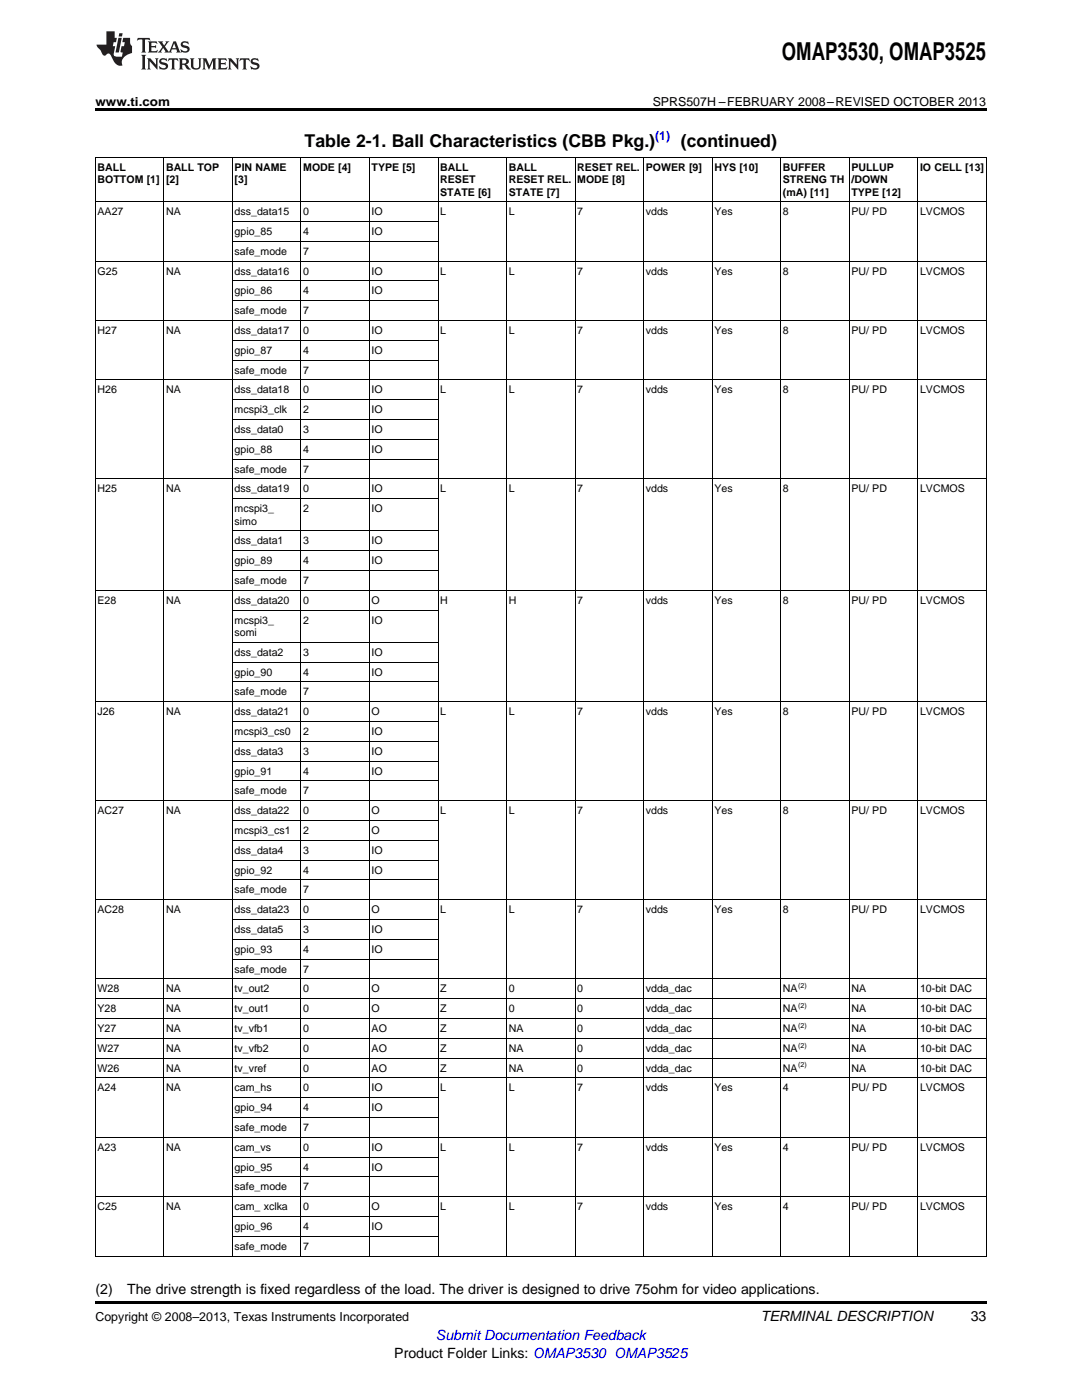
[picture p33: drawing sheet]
<svg xmlns="http://www.w3.org/2000/svg" width="216mm" height="279mm" viewBox="0 0 216 279" stroke-linecap="round" stroke-linejoin="round" font-family="sans-serif">
<defs><g id="words">
<text font-size="4.9" x="156" y="12">OMAP3530, OMAP3525</text>
<g font-size="3.5">
<text x="60.8" y="29.3">Table 2-1. Ball Characteristics (CBB Pkg.)</text>
<text x="135.9" y="29.3">(continued)</text>
</g>
<g font-size="2.8">
<text x="19" y="258.2">(2)</text>
<text x="25.4" y="258.2">The drive strength is fixed regardless of the load. The driver is designed to drive 75ohm for video applications.</text>
<text x="151.8" y="263.6">TERMINAL DESCRIPTION</text>
<text x="193.7" y="263.6">33</text>
<text x="78.7" y="270.9">Product Folder Links: OMAP3530 OMAP3525</text>
</g>
<text font-size="2.8" fill="#00f" x="87" y="267.4">Submit Documentation Feedback</text>
<g font-size="2.5">
<text x="19" y="21.1">www.ti.com</text>
<text x="130.2" y="21.1">SPRS507H –FEBRUARY 2008–REVISED OCTOBER 2013</text>
<text x="19" y="263.6">Copyright © 2008–2013, Texas Instruments Incorporated</text>
</g>
<text font-size="2.5" fill="#00f" x="130.7" y="27.9">(1)</text>
<g font-size="2.1">
<text x="19.5" y="34.1">BALL</text>
<text x="33.1" y="34.1">BALL TOP</text>
<text x="46.8" y="34.1">PIN NAME</text>
<text x="60.5" y="34.1">MODE [4]</text>
<text x="74.2" y="34.1">TYPE [5]</text>
<text x="87.8" y="34.1">BALL</text>
<text x="101.5" y="34.1">BALL</text>
<text x="115.2" y="34.1">RESET REL.</text>
<text x="128.9" y="34.1">POWER [9]</text>
<text x="142.6" y="34.1">HYS [10]</text>
<text x="156.2" y="34.1">BUFFER</text>
<text x="169.9" y="34.1">PULLUP</text>
<text x="183.6" y="34.1">IO CELL [13]</text>
<text x="19.5" y="36.5">BOTTOM [1]</text>
<text x="33.1" y="36.5">[2]</text>
<text x="46.8" y="36.5">[3]</text>
<text x="87.8" y="36.5">RESET</text>
<text x="87.8" y="39">STATE [6]</text>
<text x="101.5" y="36.5">RESET REL.</text>
<text x="101.5" y="39">STATE [7]</text>
<text x="115.2" y="36.5">MODE [8]</text>
<text x="156.2" y="36.5">STRENG TH</text>
<text x="156.2" y="39">(mA) [11]</text>
<text x="169.9" y="36.5">/DOWN</text>
<text x="169.9" y="39">TYPE [12]</text>
<text x="19.5" y="43">AA27</text>
<text x="33.1" y="43">NA</text>
<text x="46.8" y="43">dss_data15</text>
<text x="46.8" y="46.9">gpio_85</text>
<text x="60.5" y="43">0</text>
<text x="60.5" y="46.9">4</text>
<text x="74.2" y="43">IO</text>
<text x="74.2" y="46.9">IO</text>
<text x="87.8" y="43">L</text>
<text x="101.5" y="43">L</text>
<text x="115.2" y="43">7</text>
<text x="128.9" y="43">vdds</text>
<text x="142.6" y="43">Yes</text>
<text x="156.2" y="43">8</text>
<text x="169.9" y="43">PU/ PD</text>
<text x="183.6" y="43">LVCMOS</text>
<text x="46.8" y="50.9">safe_mode</text>
<text x="60.5" y="50.9">7</text>
<text x="19.5" y="54.8">G25</text>
<text x="33.1" y="54.8">NA</text>
<text x="46.8" y="54.8">dss_data16</text>
<text x="46.8" y="58.8">gpio_86</text>
<text x="60.5" y="54.8">0</text>
<text x="60.5" y="58.8">4</text>
<text x="74.2" y="54.8">IO</text>
<text x="74.2" y="58.8">IO</text>
<text x="87.8" y="54.8">L</text>
<text x="101.5" y="54.8">L</text>
<text x="115.2" y="54.8">7</text>
<text x="128.9" y="54.8">vdds</text>
<text x="142.6" y="54.8">Yes</text>
<text x="156.2" y="54.8">8</text>
<text x="169.9" y="54.8">PU/ PD</text>
<text x="183.6" y="54.8">LVCMOS</text>
<text x="46.8" y="62.7">safe_mode</text>
<text x="60.5" y="62.7">7</text>
<text x="19.5" y="66.7">H27</text>
<text x="33.1" y="66.7">NA</text>
<text x="46.8" y="66.7">dss_data17</text>
<text x="46.8" y="70.6">gpio_87</text>
<text x="60.5" y="66.7">0</text>
<text x="60.5" y="70.6">4</text>
<text x="74.2" y="66.7">IO</text>
<text x="74.2" y="70.6">IO</text>
<text x="87.8" y="66.7">L</text>
<text x="101.5" y="66.7">L</text>
<text x="115.2" y="66.7">7</text>
<text x="128.9" y="66.7">vdds</text>
<text x="142.6" y="66.7">Yes</text>
<text x="156.2" y="66.7">8</text>
<text x="169.9" y="66.7">PU/ PD</text>
<text x="183.6" y="66.7">LVCMOS</text>
<text x="46.8" y="74.6">safe_mode</text>
<text x="60.5" y="74.6">7</text>
<text x="19.5" y="78.5">H26</text>
<text x="33.1" y="78.5">NA</text>
<text x="46.8" y="78.5">dss_data18</text>
<text x="46.8" y="82.5">mcspi3_clk</text>
<text x="60.5" y="78.5">0</text>
<text x="60.5" y="82.5">2</text>
<text x="74.2" y="78.5">IO</text>
<text x="74.2" y="82.5">IO</text>
<text x="87.8" y="78.5">L</text>
<text x="101.5" y="78.5">L</text>
<text x="115.2" y="78.5">7</text>
<text x="128.9" y="78.5">vdds</text>
<text x="142.6" y="78.5">Yes</text>
<text x="156.2" y="78.5">8</text>
<text x="169.9" y="78.5">PU/ PD</text>
<text x="183.6" y="78.5">LVCMOS</text>
<text x="46.8" y="86.4">dss_data0</text>
<text x="60.5" y="86.4">3</text>
<text x="74.2" y="86.4">IO</text>
<text x="46.8" y="90.4">gpio_88</text>
<text x="46.8" y="94.3">safe_mode</text>
<text x="60.5" y="90.4">4</text>
<text x="60.5" y="94.3">7</text>
<text x="74.2" y="90.4">IO</text>
<text x="19.5" y="98.3">H25</text>
<text x="33.1" y="98.3">NA</text>
<text x="46.8" y="98.3">dss_data19</text>
<text x="60.5" y="98.3">0</text>
<text x="74.2" y="98.3">IO</text>
<text x="87.8" y="98.3">L</text>
<text x="101.5" y="98.3">L</text>
<text x="115.2" y="98.3">7</text>
<text x="128.9" y="98.3">vdds</text>
<text x="142.6" y="98.3">Yes</text>
<text x="156.2" y="98.3">8</text>
<text x="169.9" y="98.3">PU/ PD</text>
<text x="183.6" y="98.3">LVCMOS</text>
<text x="46.8" y="102.2">mcspi3_</text>
<text x="46.8" y="104.7">simo</text>
<text x="60.5" y="102.2">2</text>
<text x="74.2" y="102.2">IO</text>
<text x="46.8" y="108.7">dss_data1</text>
<text x="46.8" y="112.6">gpio_89</text>
<text x="60.5" y="108.7">3</text>
<text x="60.5" y="112.6">4</text>
<text x="74.2" y="108.7">IO</text>
<text x="74.2" y="112.6">IO</text>
<text x="46.8" y="116.6">safe_mode</text>
<text x="60.5" y="116.6">7</text>
<text x="19.5" y="120.5">E28</text>
<text x="33.1" y="120.5">NA</text>
<text x="46.8" y="120.5">dss_data20</text>
<text x="46.8" y="124.5">mcspi3_</text>
<text x="60.5" y="120.5">0</text>
<text x="60.5" y="124.5">2</text>
<text x="74.2" y="120.5">O</text>
<text x="74.2" y="124.5">IO</text>
<text x="87.8" y="120.5">H</text>
<text x="101.5" y="120.5">H</text>
<text x="115.2" y="120.5">7</text>
<text x="128.9" y="120.5">vdds</text>
<text x="142.6" y="120.5">Yes</text>
<text x="156.2" y="120.5">8</text>
<text x="169.9" y="120.5">PU/ PD</text>
<text x="183.6" y="120.5">LVCMOS</text>
<text x="46.8" y="126.9">somi</text>
<text x="46.8" y="130.9">dss_data2</text>
<text x="60.5" y="130.9">3</text>
<text x="74.2" y="130.9">IO</text>
<text x="46.8" y="134.8">gpio_90</text>
<text x="60.5" y="134.8">4</text>
<text x="74.2" y="134.8">IO</text>
<text x="19.5" y="142.7">J26</text>
<text x="33.1" y="142.7">NA</text>
<text x="46.8" y="138.8">safe_mode</text>
<text x="46.8" y="142.7">dss_data21</text>
<text x="60.5" y="138.8">7</text>
<text x="60.5" y="142.7">0</text>
<text x="74.2" y="142.7">O</text>
<text x="87.8" y="142.7">L</text>
<text x="101.5" y="142.7">L</text>
<text x="115.2" y="142.7">7</text>
<text x="128.9" y="142.7">vdds</text>
<text x="142.6" y="142.7">Yes</text>
<text x="156.2" y="142.7">8</text>
<text x="169.9" y="142.7">PU/ PD</text>
<text x="183.6" y="142.7">LVCMOS</text>
<text x="46.8" y="146.7">mcspi3_cs0</text>
<text x="60.5" y="146.7">2</text>
<text x="74.2" y="146.7">IO</text>
<text x="46.8" y="150.6">dss_data3</text>
<text x="46.8" y="154.6">gpio_91</text>
<text x="60.5" y="150.6">3</text>
<text x="60.5" y="154.6">4</text>
<text x="74.2" y="150.6">IO</text>
<text x="74.2" y="154.6">IO</text>
<text x="46.8" y="158.5">safe_mode</text>
<text x="60.5" y="158.5">7</text>
<text x="19.5" y="162.5">AC27</text>
<text x="33.1" y="162.5">NA</text>
<text x="46.8" y="162.5">dss_data22</text>
<text x="46.8" y="166.4">mcspi3_cs1</text>
<text x="60.5" y="162.5">0</text>
<text x="60.5" y="166.4">2</text>
<text x="74.2" y="162.5">O</text>
<text x="74.2" y="166.4">O</text>
<text x="87.8" y="162.5">L</text>
<text x="101.5" y="162.5">L</text>
<text x="115.2" y="162.5">7</text>
<text x="128.9" y="162.5">vdds</text>
<text x="142.6" y="162.5">Yes</text>
<text x="156.2" y="162.5">8</text>
<text x="169.9" y="162.5">PU/ PD</text>
<text x="183.6" y="162.5">LVCMOS</text>
<text x="46.8" y="170.4">dss_data4</text>
<text x="60.5" y="170.4">3</text>
<text x="74.2" y="170.4">IO</text>
<text x="46.8" y="174.3">gpio_92</text>
<text x="46.8" y="178.3">safe_mode</text>
<text x="60.5" y="174.3">4</text>
<text x="60.5" y="178.3">7</text>
<text x="74.2" y="174.3">IO</text>
<text x="19.5" y="182.2">AC28</text>
<text x="33.1" y="182.2">NA</text>
<text x="46.8" y="182.2">dss_data23</text>
<text x="60.5" y="182.2">0</text>
<text x="74.2" y="182.2">O</text>
<text x="87.8" y="182.2">L</text>
<text x="101.5" y="182.2">L</text>
<text x="115.2" y="182.2">7</text>
<text x="128.9" y="182.2">vdds</text>
<text x="142.6" y="182.2">Yes</text>
<text x="156.2" y="182.2">8</text>
<text x="169.9" y="182.2">PU/ PD</text>
<text x="183.6" y="182.2">LVCMOS</text>
<text x="46.8" y="186.2">dss_data5</text>
<text x="46.8" y="190.1">gpio_93</text>
<text x="60.5" y="186.2">3</text>
<text x="60.5" y="190.1">4</text>
<text x="74.2" y="186.2">IO</text>
<text x="74.2" y="190.1">IO</text>
<text x="46.8" y="194.1">safe_mode</text>
<text x="60.5" y="194.1">7</text>
<text x="19.5" y="198">W28</text>
<text x="19.5" y="202">Y28</text>
<text x="33.1" y="198">NA</text>
<text x="33.1" y="202">NA</text>
<text x="46.8" y="198">tv_out2</text>
<text x="46.8" y="202">tv_out1</text>
<text x="60.5" y="198">0</text>
<text x="60.5" y="202">0</text>
<text x="74.2" y="198">O</text>
<text x="74.2" y="202">O</text>
<text x="87.8" y="198">Z</text>
<text x="87.8" y="202">Z</text>
<text x="101.5" y="198">0</text>
<text x="101.5" y="202">0</text>
<text x="115.2" y="198">0</text>
<text x="115.2" y="202">0</text>
<text x="128.9" y="198">vdda_dac</text>
<text x="128.9" y="202">vdda_dac</text>
<text x="156.2" y="198">NA</text>
<text x="156.2" y="202">NA</text>
<text x="169.9" y="198">NA</text>
<text x="169.9" y="202">NA</text>
<text x="183.6" y="198">10-bit DAC</text>
<text x="183.6" y="202">10-bit DAC</text>
<text x="19.5" y="206">Y27</text>
<text x="19.5" y="209.9">W27</text>
<text x="33.1" y="206">NA</text>
<text x="33.1" y="209.9">NA</text>
<text x="46.8" y="206">tv_vfb1</text>
<text x="46.8" y="209.9">tv_vfb2</text>
<text x="60.5" y="206">0</text>
<text x="60.5" y="209.9">0</text>
<text x="74.2" y="206">AO</text>
<text x="74.2" y="209.9">AO</text>
<text x="87.8" y="206">Z</text>
<text x="87.8" y="209.9">Z</text>
<text x="101.5" y="206">NA</text>
<text x="101.5" y="209.9">NA</text>
<text x="115.2" y="206">0</text>
<text x="115.2" y="209.9">0</text>
<text x="128.9" y="206">vdda_dac</text>
<text x="128.9" y="209.9">vdda_dac</text>
<text x="156.2" y="206">NA</text>
<text x="156.2" y="209.9">NA</text>
<text x="169.9" y="206">NA</text>
<text x="169.9" y="209.9">NA</text>
<text x="183.6" y="206">10-bit DAC</text>
<text x="183.6" y="209.9">10-bit DAC</text>
<text x="19.5" y="213.9">W26</text>
<text x="33.1" y="213.9">NA</text>
<text x="46.8" y="213.9">tv_vref</text>
<text x="60.5" y="213.9">0</text>
<text x="74.2" y="213.9">AO</text>
<text x="87.8" y="213.9">Z</text>
<text x="101.5" y="213.9">NA</text>
<text x="115.2" y="213.9">0</text>
<text x="128.9" y="213.9">vdda_dac</text>
<text x="156.2" y="213.9">NA</text>
<text x="169.9" y="213.9">NA</text>
<text x="183.6" y="213.9">10-bit DAC</text>
<text x="19.5" y="217.8">A24</text>
<text x="33.1" y="217.8">NA</text>
<text x="46.8" y="217.8">cam_hs</text>
<text x="46.8" y="221.8">gpio_94</text>
<text x="60.5" y="217.8">0</text>
<text x="60.5" y="221.8">4</text>
<text x="74.2" y="217.8">IO</text>
<text x="74.2" y="221.8">IO</text>
<text x="87.8" y="217.8">L</text>
<text x="101.5" y="217.8">L</text>
<text x="115.2" y="217.8">7</text>
<text x="128.9" y="217.8">vdds</text>
<text x="142.6" y="217.8">Yes</text>
<text x="156.2" y="217.8">4</text>
<text x="169.9" y="217.8">PU/ PD</text>
<text x="183.6" y="217.8">LVCMOS</text>
<text x="46.8" y="225.7">safe_mode</text>
<text x="60.5" y="225.7">7</text>
<text x="19.5" y="229.7">A23</text>
<text x="33.1" y="229.7">NA</text>
<text x="46.8" y="229.7">cam_vs</text>
<text x="46.8" y="233.6">gpio_95</text>
<text x="60.5" y="229.7">0</text>
<text x="60.5" y="233.6">4</text>
<text x="74.2" y="229.7">IO</text>
<text x="74.2" y="233.6">IO</text>
<text x="87.8" y="229.7">L</text>
<text x="101.5" y="229.7">L</text>
<text x="115.2" y="229.7">7</text>
<text x="128.9" y="229.7">vdds</text>
<text x="142.6" y="229.7">Yes</text>
<text x="156.2" y="229.7">4</text>
<text x="169.9" y="229.7">PU/ PD</text>
<text x="183.6" y="229.7">LVCMOS</text>
<text x="46.8" y="237.6">safe_mode</text>
<text x="60.5" y="237.6">7</text>
<text x="19.5" y="241.5">C25</text>
<text x="33.1" y="241.5">NA</text>
<text x="46.8" y="241.5">cam_ xclka</text>
<text x="46.8" y="245.5">gpio_96</text>
<text x="60.5" y="241.5">0</text>
<text x="60.5" y="245.5">4</text>
<text x="74.2" y="241.5">O</text>
<text x="74.2" y="245.5">IO</text>
<text x="87.8" y="241.5">L</text>
<text x="101.5" y="241.5">L</text>
<text x="115.2" y="241.5">7</text>
<text x="128.9" y="241.5">vdds</text>
<text x="142.6" y="241.5">Yes</text>
<text x="156.2" y="241.5">4</text>
<text x="169.9" y="241.5">PU/ PD</text>
<text x="183.6" y="241.5">LVCMOS</text>
<text x="46.8" y="249.4">safe_mode</text>
<text x="60.5" y="249.4">7</text>
</g>
<g font-size="1.4">
<text x="159.3" y="197.2">(2)</text>
<text x="159.3" y="201.2">(2)</text>
<text x="159.3" y="205.1">(2)</text>
<text x="159.3" y="209.1">(2)</text>
<text x="159.3" y="213">(2)</text>
</g>
</g></defs>
<path d="M19 21.6h177.8v.6h-177.8zM19 259.7h177.8v.5h-177.8z" fill="#000"/>
<g fill="none" stroke="#000" stroke-width=".2">
<path d="M19.1 31.4h177.7v219.3h-177.7zM32.7 31.4v219.3M46.4 31.4v219.3M60.1 31.4v219.3M73.7 31.4v219.3M87.4 31.4v219.3M101.1 31.4v219.3M114.7 31.4v219.3M128.4 31.4v219.3M142.1 31.4v219.3M155.8 31.4v219.3M169.5 31.4v219.3"/>
<path d="M183.1 31.4v219.3M19 52.1h177.8M19 40.3h177.8M46.4 56.1h41M46.4 48.2h41M46.4 44.2h41M19 75.8h177.8M19 64h177.8M46.4 79.8h41M46.4 71.9h41M46.4 67.9h41M46.4 60h41"/>
<path d="M19 95.6h177.8M46.4 99.5h41M46.4 91.6h41M46.4 87.7h41M46.4 83.7h41M19 117.8h177.8M46.4 113.9h41M46.4 109.9h41M46.4 106h41M46.4 136.1h41M46.4 132.1h41M46.4 128.2h41"/>
<path d="M46.4 121.8h41M19 159.8h177.8M19 140h177.8M46.4 155.8h41M46.4 151.9h41M46.4 147.9h41M46.4 144h41M19 179.5h177.8M46.4 175.6h41M46.4 171.6h41M46.4 167.7h41M46.4 163.7h41"/>
<path d="M19 199.3h177.8M19 195.4h177.8M46.4 191.4h41M46.4 187.4h41M46.4 183.5h41M19 215.1h177.8M19 211.2h177.8M19 207.2h177.8M19 203.3h177.8M46.4 219.1h41M19 238.8h177.8M19 227h177.8"/>
<path d="M46.4 234.9h41M46.4 230.9h41M46.4 223h41M46.4 246.7h41M46.4 242.8h41"/>
</g>
<g fill="#231f20">
<path d="M27.5 7.6l-.1 .5 .4-.2h.6v.1v2.1l-.2 .4h1l-.3-.4v-2.1l.1-.1h.5l.5 .2-.2-.5zM29.5 8.3l.2 .3v1.5l-.2 .4h1.8l.2-.6a1.04 1.04 0 0 1-1.3 .2v-.7h.6l.3 .2v-.6l-.3 .2h-.6v-.6l.8-.1 .4 .3-.2-.5zM31.5 8.3l.9 1.1-.9 1.1h.8l-.2-.2 .5-.7 .4 .7-.2 .2h1.5l-.1-.2 .1-.4h.9l.1 .4-.2 .2h1l-.3-.3-.7-1.9h-.5l-.9 2-.8-1 .9-1h-.8l.1 .3-.3 .5-.4-.6 .2-.2zM34.7 8.6l.4 1h-.7zM36.3 8.4a.63 .63 0 0 0-.2 .7 .63 .63 0 0 0 .6 .4l.6 .2 .1 .2a.75 .75 0 0 1-.7 .4 .75 .75 0 0 1-.6-.5l.1 .7 .1-.1a1.11 1.11 0 0 0 1.5-.6 1.13 1.13 0 0 0-1.2-.8l-.1-.4a1.04 1.04 0 0 1 1.2 .2l-.2-.5-.1 .1-.5-.2zM28.2 10.9l.2 .4v2.2l-.2 .4h1l-.3-.4v-2.2l.3-.4zM29.3 11.6l.3 .4v1.5l-.3 .4h.8l-.2-.4v-1.3l1.5 1.7v-1.9l.2-.4h-.7l.2 .4v.9l-1.1-1.3zM32 11.8a.62 .62 0 0 0-.2 .7 .62 .62 0 0 0 .6 .4l.6 .1 .1 .3a.76 .76 0 0 1-.7 .3 .76 .76 0 0 1-.6-.4l.1 .7 .1-.1a1.11 1.11 0 0 0 1.5-.6 1.13 1.13 0 0 0-1.2-.8l-.1-.4a1.04 1.04 0 0 1 1.2 .2l-.2-.6-.1 .1-.5-.1zM33.7 11.6l-.2 .6a.61 .61 0 0 1 .8-.3v1.6l-.2 .4h.9l-.2-.4v-1.6a.63 .63 0 0 1 .8 .3l-.2-.6zM35.6 11.6l.3 .4v1.5l-.3 .4h1l-.2-.2v-.8l.5 .2a.76 .76 0 0 0 1.2 .7l-1-1a.58 .58 0 0 0 .6-.5 .58 .58 0 0 0-.5-.6zM36.4 11.9h.1a.45 .45 0 0 1 .5 .1 .45 .45 0 0 1 .1 .5l-.7 .2zM37.9 11.6l.2 .2a2.17 2.17 0 0 0 .3 1.9 .99 .99 0 0 0 1.6-.6v-1.1l.2-.4h-.7l.2 .2a1.92 1.92 0 0 1-.2 1.8 .6 .6 0 0 1-.9-.5v-1.1l.2-.4zM40.4 11.6l.2 .4v1.5l-.2 .4h.7l-.2-.4v-1.4l.8 1.8 .8-1.8v1.4l-.2 .4h.9l-.2-.4v-1.5l.2-.4h-.8l-.6 1.5-.6-1.5zM43.4 11.6l.2 .4v1.5l-.2 .4h1.8l.2-.6a1.04 1.04 0 0 1-1.3 .1v-.6h.5l.4 .2v-.6l-.4 .2h-.5v-.7h.8l.3 .3-.1-.6zM45.5 11.6l.2 .4v1.5l-.2 .4h.7l-.2-.4v-1.3l1.5 1.7v-1.9l.2-.4h-.7l.2 .4v.9l-1.1-1.3zM47.9 11.6l-.1 .6a.61 .61 0 0 1 .8-.3v1.6l-.3 .4h1l-.3-.4 .1-1.6a.63 .63 0 0 1 .7 .3l-.1-.6zM50.2 11.8a.62 .62 0 0 0-.2 .7 .62 .62 0 0 0 .6 .4l.6 .1 .2 .3a.76 .76 0 0 1-.8 .3 .76 .76 0 0 1-.6-.4l.1 .7 .2-.1a1.11 1.11 0 0 0 1.5-.6 1.13 1.13 0 0 0-1.3-.8l-.1-.4a1.04 1.04 0 0 1 1.2 .2l-.1-.6-.2 .1-.5-.1z"/>
<path d="M21.2 6.3v2.6h-1.9l.1 .4 .7 .9a.91 .91 0 0 0 1 .8 .56 .56 0 0 1 .5-.3 .56 .56 0 0 1 .5 .3l.4 .8a1.53 1.53 0 0 0 1.9 1.2 1.54 1.54 0 0 1 1-2.1l.9-.3v-1.4a1.52 1.52 0 0 1-.3-1.6h-1.4l-.2 .8h.5l-.2 .8h-.4l-.2 1v.2l.4 .1-.2 .8a1.93 1.93 0 0 1-1.6-.3l.3-1.8h-.5l.2-.8h.4l.2-.8h-.4v-1.3zM23.6 7.6l-.6 2.9h.7l.6-2.9zM23.8 6.6l-.1 .7h.6l.2-.7z"/>
</g>
<use href="#words"/>
</svg>
